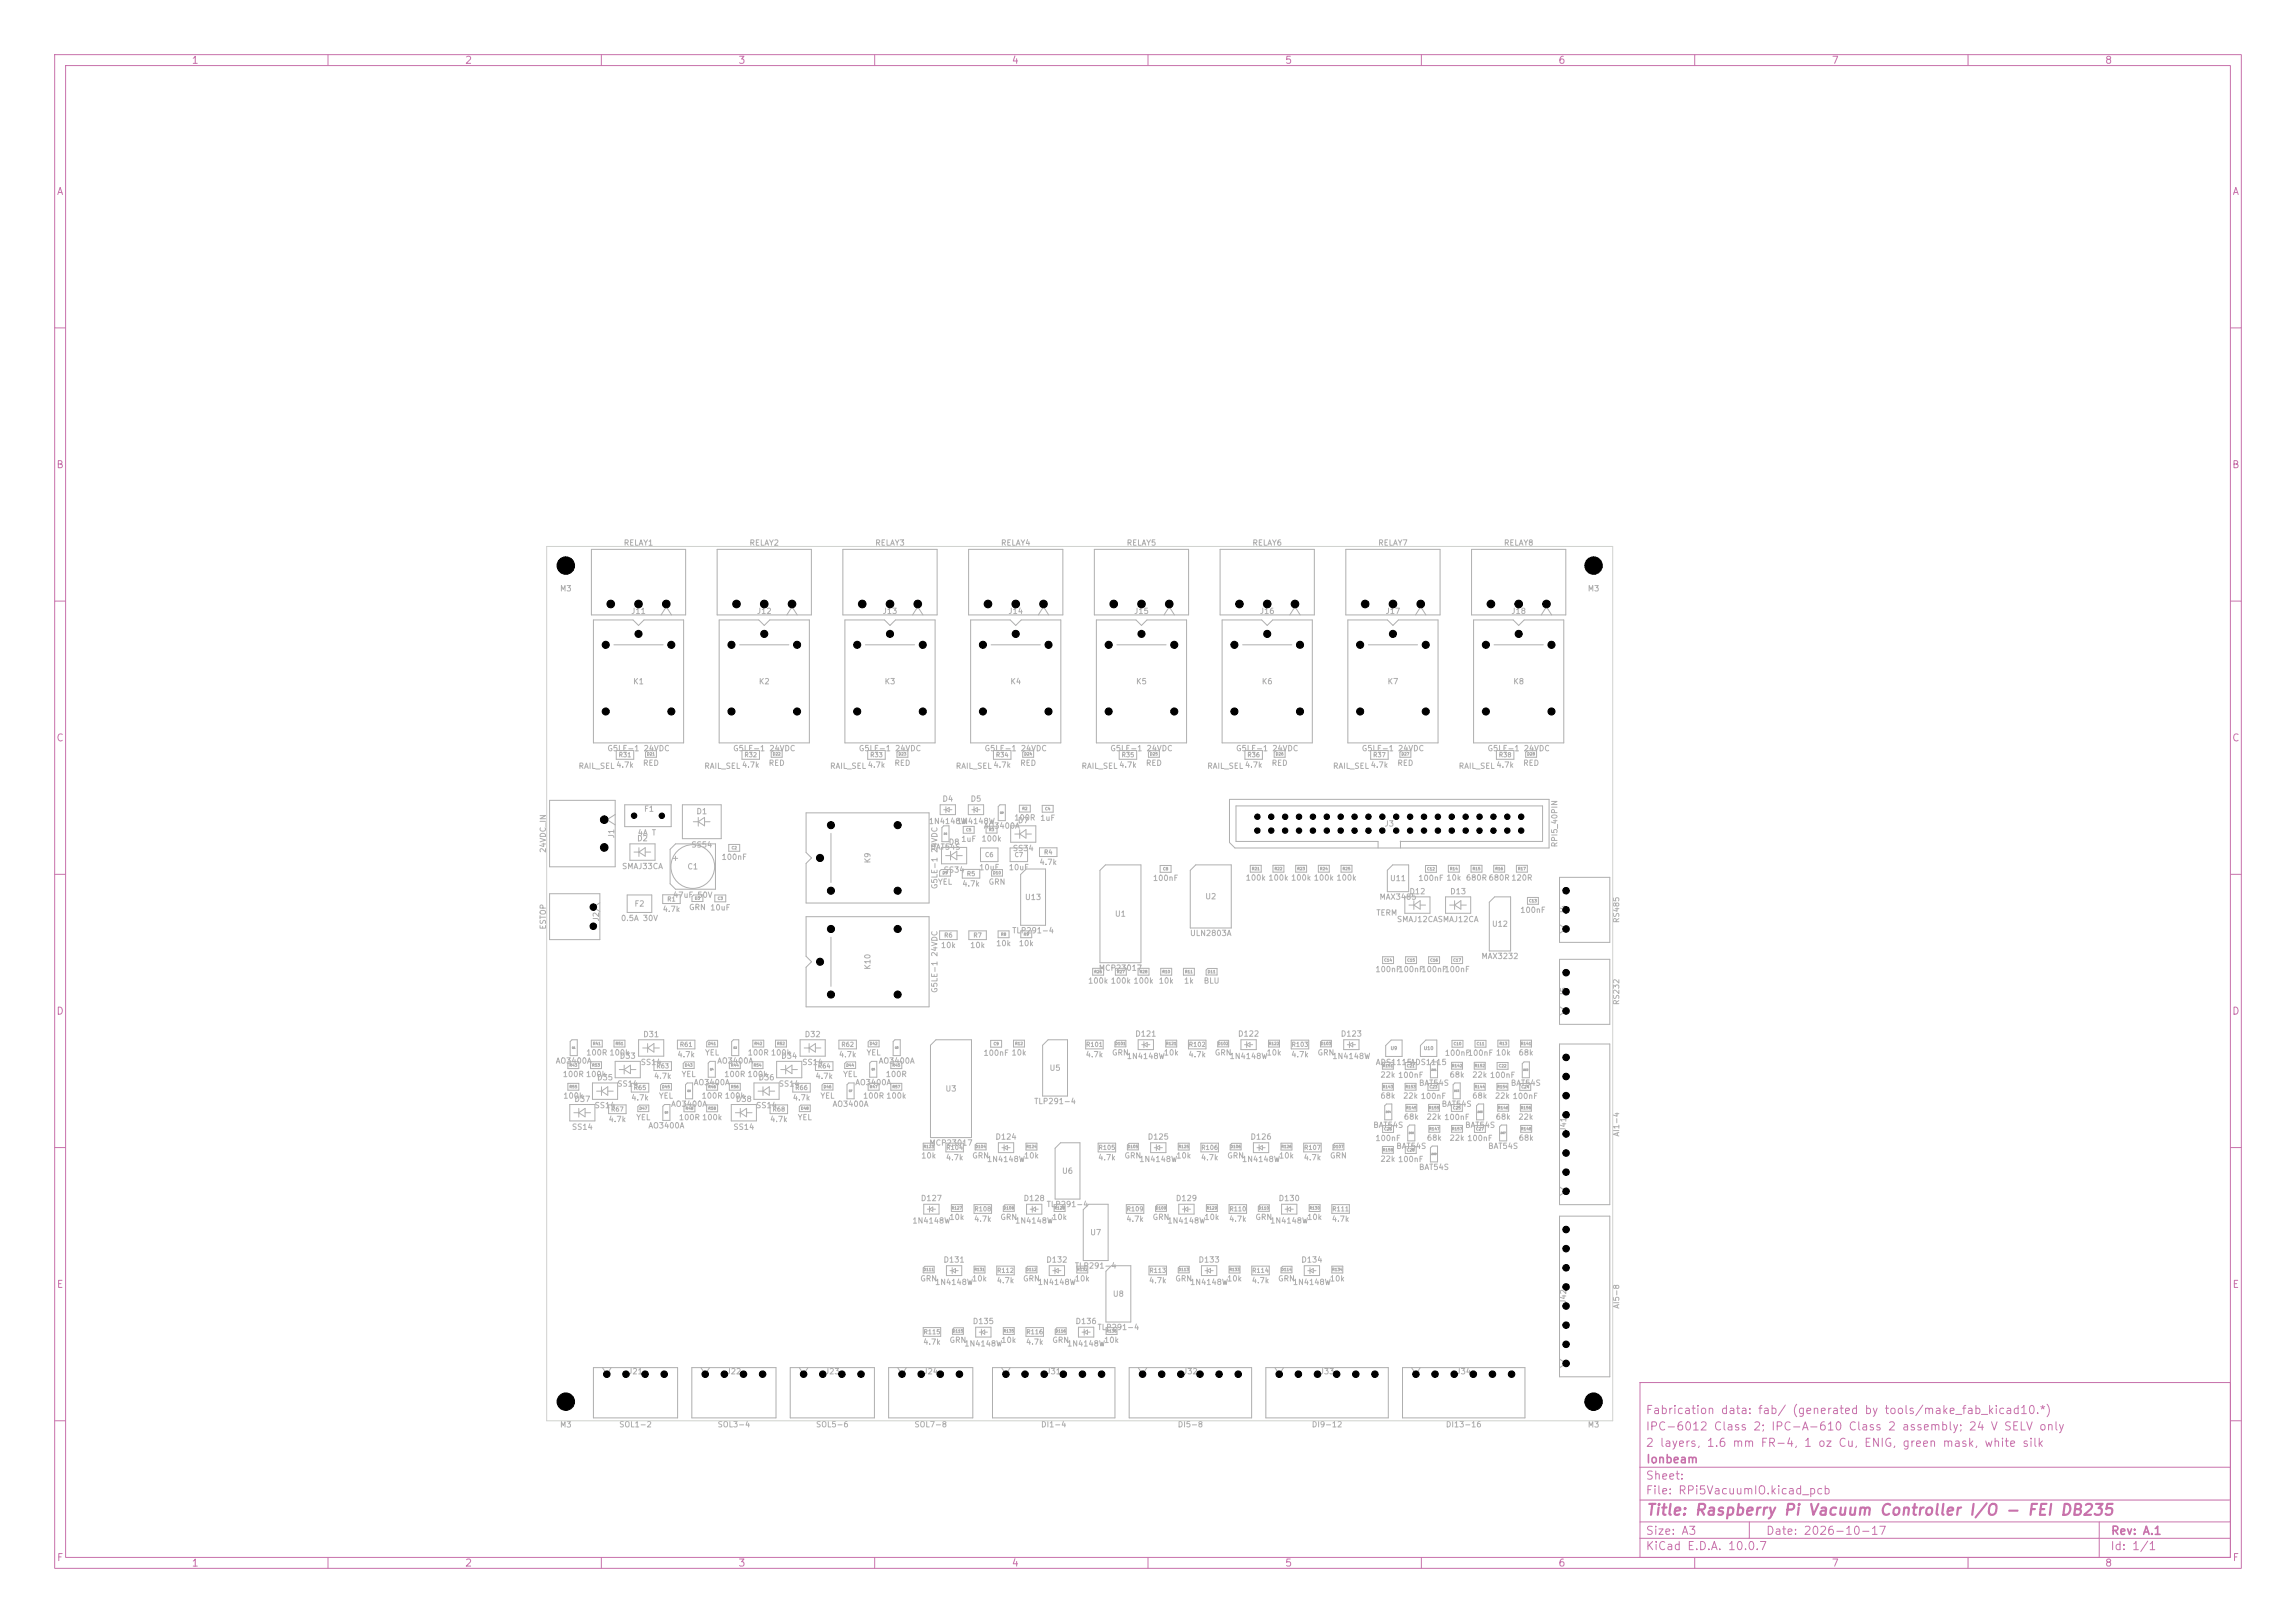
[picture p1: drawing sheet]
<svg xmlns="http://www.w3.org/2000/svg" width="420mm" height="297mm" viewBox="0 0 420 297" stroke-linecap="round" stroke-linejoin="round" font-family="sans-serif">
<defs><g id="words">
<text font-size="2" fill="#c872ab" x="301" y="277.8">Title: Raspberry Pi Vacuum Controller I/O - FEI DB235</text>
<g font-size="1.5" fill="#c872ab">
<text x="300.9" y="262.1">IPC-6012 Class 2; IPC-A-610 Class 2 assembly; 24 V SELV only</text>
<text x="300.9" y="259.1">Fabrication data: fab/ (generated by tools/make_fab_kicad10.*)</text>
<text x="300.9" y="265.1">2 layers, 1.6 mm FR-4, 1 oz Cu, ENIG, green mask, white silk</text>
<text x="301" y="268.1">Ionbeam</text>
<text x="300.9" y="273.8">File: RPi5VacuumIO.kicad_pcb</text>
<text x="300.9" y="271.1">Sheet:</text>
<text x="300.9" y="281.2">Size: A3</text>
<text x="322.9" y="281.2">Date: 2026-10-17</text>
<text x="386" y="281.2">Rev: A.1</text>
<text x="300.9" y="284">KiCad E.D.A. 10.0.7</text>
<text x="385.9" y="284">Id: 1/1</text>
</g>
<g font-size="1.3" fill="#c872ab">
<text x="35" y="12">1</text>
<text x="85" y="12">2</text>
<text x="135" y="12">3</text>
<text x="185" y="12">4</text>
<text x="235" y="12">5</text>
<text x="285" y="12">6</text>
<text x="335" y="12">7</text>
<text x="385" y="12">8</text>
<text x="10.3" y="36">A</text>
<text x="408.3" y="36">A</text>
<text x="10.2" y="86">B</text>
<text x="408.2" y="86">B</text>
<text x="10.2" y="136">C</text>
<text x="408.2" y="136">C</text>
<text x="10.2" y="186">D</text>
<text x="408.2" y="186">D</text>
<text x="10.3" y="236">E</text>
<text x="408.3" y="236">E</text>
<text x="10.3" y="286">F</text>
<text x="35" y="287">1</text>
<text x="85" y="287">2</text>
<text x="135" y="287">3</text>
<text x="185" y="287">4</text>
<text x="235" y="287">5</text>
<text x="285" y="287">6</text>
<text x="335" y="287">7</text>
<text x="385" y="287">8</text>
<text x="408.3" y="286">F</text>
</g>
<g font-size="1" fill="#afafaf">
<text x="114" y="100.1">RELAY1</text>
<text x="137" y="100.1">RELAY2</text>
<text x="160" y="100.1">RELAY3</text>
<text x="183" y="100.1">RELAY4</text>
<text x="206" y="100.1">RELAY5</text>
<text x="229" y="100.1">RELAY6</text>
<text x="252" y="100.1">RELAY7</text>
<text x="275" y="100.1">RELAY8</text>
<text x="102.4" y="108.5">M3</text>
<text x="115.4" y="112.6">J11</text>
<text x="138.4" y="112.6">J12</text>
<text x="161.4" y="112.6">J13</text>
<text x="184.4" y="112.6">J14</text>
<text x="207.4" y="112.6">J15</text>
<text x="230.4" y="112.6">J16</text>
<text x="253.4" y="112.6">J17</text>
<text x="276.4" y="112.6">J18</text>
<text x="290.4" y="108.5">M3</text>
<text x="115.7" y="125.5">K1</text>
<text x="138.7" y="125.5">K2</text>
<text x="161.7" y="125.5">K3</text>
<text x="184.7" y="125.5">K4</text>
<text x="207.7" y="125.5">K5</text>
<text x="230.7" y="125.5">K6</text>
<text x="253.7" y="125.5">K7</text>
<text x="276.7" y="125.5">K8</text>
<text x="111" y="137.7">G5LE-1 24VDC</text>
<text x="134" y="137.7">G5LE-1 24VDC</text>
<text x="157" y="137.7">G5LE-1 24VDC</text>
<text x="180" y="137.7">G5LE-1 24VDC</text>
<text x="203" y="137.7">G5LE-1 24VDC</text>
<text x="226" y="137.7">G5LE-1 24VDC</text>
<text x="249" y="137.7">G5LE-1 24VDC</text>
<text x="272" y="137.7">G5LE-1 24VDC</text>
<text x="105.7" y="140.9">RAIL_SEL4.7k</text>
<text x="117.5" y="140.4">RED</text>
<text x="128.7" y="140.9">RAIL_SEL4.7k</text>
<text x="140.5" y="140.4">RED</text>
<text x="151.7" y="140.9">RAIL_SEL4.7k</text>
<text x="163.5" y="140.4">RED</text>
<text x="174.7" y="140.9">RAIL_SEL4.7k</text>
<text x="186.5" y="140.4">RED</text>
<text x="197.7" y="140.9">RAIL_SEL4.7k</text>
<text x="209.5" y="140.4">RED</text>
<text x="220.7" y="140.9">RAIL_SEL4.7k</text>
<text x="232.5" y="140.4">RED</text>
<text x="243.7" y="140.9">RAIL_SEL4.7k</text>
<text x="255.5" y="140.4">RED</text>
<text x="266.7" y="140.9">RAIL_SEL4.7k</text>
<text x="278.5" y="140.4">RED</text>
<text x="117.7" y="148.8">F1</text>
<text x="127.3" y="149.2">D1</text>
<text x="172.3" y="146.9">D4</text>
<text x="177.4" y="146.9">D5</text>
<text x="112.6" y="153.5" transform="rotate(-90 112.6 153.5)">J1</text>
<text x="116.4" y="154.2">D2</text>
<text x="116.6" y="153.1">4A T</text>
<text x="126.4" y="155.3">SS54</text>
<text x="169.8" y="151">1N4148W</text>
<text x="170.1" y="155.7">BAT54S</text>
<text x="173.4" y="154.8">D8</text>
<text x="174.9" y="151">1N4148W</text>
<text x="175.7" y="154.3">1uF</text>
<text x="179.4" y="154.2">100k</text>
<text x="179.9" y="151.9">AO3400A</text>
<text x="185.2" y="156">SS34</text>
<text x="185.4" y="150.4">100R</text>
<text x="186.1" y="150.9">D7</text>
<text x="190.2" y="150.4">1uF</text>
<text x="253.2" y="151.5">J3</text>
<text x="285.1" y="155.1" transform="rotate(-90 285.1 155.1)">RPI5_40PIN</text>
<text x="100.1" y="156.2" transform="rotate(-90 100.1 156.2)">24VDC_IN</text>
<text x="113.7" y="159.3">SMAJ33CA</text>
<text x="125.6" y="159.3">C1</text>
<text x="131.9" y="157.6">100nF</text>
<text x="159.5" y="158.1" transform="rotate(-90 159.5 158.1)">K9</text>
<text x="172.5" y="159.9">SS34</text>
<text x="179" y="159.5">10uF</text>
<text x="184.4" y="159.5">10uF</text>
<text x="190" y="158.5">4.7k</text>
<text x="210.8" y="161.4">100nF</text>
<text x="227.8" y="161.4">100k 100k 100k 100k 100k</text>
<text x="254.2" y="161.5">U11</text>
<text x="259.3" y="161.4">100nF 10k 680R680R120R</text>
<text x="116" y="166.1">F2</text>
<text x="121.1" y="167.1">4.7k</text>
<text x="123" y="164.5">47uF 50V</text>
<text x="126" y="166.8">GRN 10uF</text>
<text x="171.5" y="162.1">YEL</text>
<text x="171.7" y="162.8" transform="rotate(-90 171.7 162.8)">G5LE-1 24VDC</text>
<text x="175.9" y="162.5">4.7k</text>
<text x="180.8" y="162.1">GRN</text>
<text x="187.4" y="164.9">U13</text>
<text x="203.9" y="168">U1</text>
<text x="220.4" y="164.8">U2</text>
<text x="251.7" y="167.8">TERM</text>
<text x="252.2" y="164.9">MAX3485</text>
<text x="257.7" y="163.9">D12</text>
<text x="265.2" y="163.9">D13</text>
<text x="278" y="167.3">100nF</text>
<text x="286.7" y="167.5" transform="rotate(-90 286.7 167.5)">J4</text>
<text x="100.1" y="170.2" transform="rotate(-90 100.1 170.2)">ESTOP</text>
<text x="109.8" y="168.7" transform="rotate(-90 109.8 168.7)">J2</text>
<text x="113.5" y="168.8">0.5A 30V</text>
<text x="172" y="173.7">10k</text>
<text x="177.4" y="173.7">10k</text>
<text x="182.1" y="173.4">10k</text>
<text x="185.1" y="171">TLP291-4</text>
<text x="186.3" y="173.4">10k</text>
<text x="217.6" y="171.5">ULN2803A</text>
<text x="255.4" y="169">SMAJ12CASMAJ12CA</text>
<text x="272.8" y="169.8">U12</text>
<text x="296.4" y="169" transform="rotate(-90 296.4 169)">RS485</text>
<text x="159.5" y="177.6" transform="rotate(-90 159.5 177.6)">K10</text>
<text x="200.9" y="177.9">MCP23017</text>
<text x="251.5" y="178.1">100nF</text>
<text x="255.7" y="178.1">100nF</text>
<text x="259.9" y="178.1">100nF</text>
<text x="264.1" y="178.1">100nF</text>
<text x="270.9" y="175.7">MAX3232</text>
<text x="171.7" y="181.8" transform="rotate(-90 171.7 181.8)">G5LE-1 24VDC</text>
<text x="198.9" y="180.2">100k 100k 100k</text>
<text x="211.9" y="180.2">10k</text>
<text x="216.5" y="180.2">1k</text>
<text x="220.1" y="180.2">BLU</text>
<text x="286.7" y="182.5" transform="rotate(-90 286.7 182.5)">J5</text>
<text x="296.4" y="184" transform="rotate(-90 296.4 184)">RS232</text>
<text x="117.6" y="190">D31</text>
<text x="147.1" y="190">D32</text>
<text x="207.6" y="189.9">D121</text>
<text x="226.4" y="189.9">D122</text>
<text x="245.2" y="189.9">D123</text>
<text x="101.6" y="194.9">AO3400A</text>
<text x="102.8" y="197.3">100R 100k</text>
<text x="107.1" y="193.4">100R 100k</text>
<text x="109.1" y="197.9">D35</text>
<text x="113.3" y="194">D33</text>
<text x="117.1" y="195.1">SS14</text>
<text x="119.5" y="197.7">4.7k</text>
<text x="123.8" y="193.7">4.7k</text>
<text x="124.6" y="197.3">YEL</text>
<text x="128.9" y="193.4">YEL</text>
<text x="131.1" y="194.9">AO3400A</text>
<text x="132.4" y="197.3">100R 100k</text>
<text x="136.7" y="193.4">100R 100k</text>
<text x="138.7" y="197.9">D36</text>
<text x="142.8" y="194">D34</text>
<text x="146.7" y="195.1">SS14</text>
<text x="149.1" y="197.7">4.7k</text>
<text x="153.4" y="193.7">4.7k</text>
<text x="154.1" y="197.3">YEL</text>
<text x="158.4" y="193.4">YEL</text>
<text x="160.6" y="194.9">AO3400A</text>
<text x="161.9" y="197.3">100R</text>
<text x="179.8" y="193.4">100nF 10k</text>
<text x="191.9" y="196.2">U5</text>
<text x="198.5" y="193.7">4.7k</text>
<text x="203.3" y="193.4">GRN</text>
<text x="206" y="194">1N4148W</text>
<text x="212.8" y="193.4">10k</text>
<text x="217.3" y="193.7">4.7k</text>
<text x="222.1" y="193.4">GRN</text>
<text x="224.8" y="194">1N4148W</text>
<text x="231.6" y="193.4">10k</text>
<text x="236.1" y="193.7">4.7k</text>
<text x="240.9" y="193.4">GRN</text>
<text x="243.6" y="194">1N4148W</text>
<text x="251.6" y="195.1">ADS1115ADS1115</text>
<text x="252.4" y="197.4">22k 100nF</text>
<text x="264.2" y="193.4">100nF</text>
<text x="265.1" y="197.4">68k</text>
<text x="268.4" y="193.4">100nF 10k</text>
<text x="269.2" y="197.4">22k 100nF</text>
<text x="277.7" y="193.4">68k</text>
<text x="102.9" y="201.3">100k</text>
<text x="105" y="201.9">D37</text>
<text x="108.7" y="203">SS14</text>
<text x="112.8" y="199.1">SS14</text>
<text x="115.4" y="201.6">4.7k</text>
<text x="120.4" y="201.3">YEL</text>
<text x="122.7" y="202.8">AO3400A</text>
<text x="126.8" y="198.8">AO3400A</text>
<text x="128.2" y="201.3">100R 100k</text>
<text x="134.5" y="201.9">D38</text>
<text x="138.2" y="203">SS14</text>
<text x="142.4" y="199.1">SS14</text>
<text x="144.9" y="201.6">4.7k</text>
<text x="150" y="201.3">YEL</text>
<text x="152.2" y="202.8">AO3400A</text>
<text x="156.3" y="198.8">AO3400A</text>
<text x="157.8" y="201.3">100R 100k</text>
<text x="172.9" y="200">U3</text>
<text x="189.1" y="202.3">TLP291-4</text>
<text x="252.4" y="201.3">68k</text>
<text x="256.6" y="201.3">22k 100nF</text>
<text x="259.5" y="198.9">BAT54S</text>
<text x="263.6" y="202.8">BAT54S</text>
<text x="269.2" y="201.3">68k</text>
<text x="273.4" y="201.3">22k 100nF</text>
<text x="276.3" y="198.9">BAT54S</text>
<text x="104.5" y="207">SS14</text>
<text x="111.2" y="205.6">4.7k</text>
<text x="116.3" y="205.2">YEL</text>
<text x="118.5" y="206.7">AO3400A</text>
<text x="124.1" y="205.2">100R 100k</text>
<text x="134.1" y="207">SS14</text>
<text x="140.8" y="205.6">4.7k</text>
<text x="145.8" y="205.2">YEL</text>
<text x="169.9" y="209.9">MCP23017</text>
<text x="182" y="208.8">D124</text>
<text x="209.8" y="208.8">D125</text>
<text x="228.6" y="208.8">D126</text>
<text x="251.1" y="206.6">BAT54S</text>
<text x="251.5" y="209">100nF</text>
<text x="256.7" y="205.1">68k</text>
<text x="260.9" y="205.1">22k 100nF</text>
<text x="260.9" y="209">68k</text>
<text x="265.1" y="209">22k 100nF</text>
<text x="267.9" y="206.6">BAT54S</text>
<text x="273.5" y="205.1">68k</text>
<text x="277.7" y="205.1">22k</text>
<text x="277.7" y="209">68k</text>
<text x="286.7" y="207.2" transform="rotate(-90 286.7 207.2)">J41</text>
<text x="296.4" y="208.1" transform="rotate(-90 296.4 208.1)">AI1-4</text>
<text x="168.4" y="212.2">10k</text>
<text x="172.9" y="212.6">4.7k</text>
<text x="177.8" y="212.2">GRN</text>
<text x="180.4" y="212.9">1N4148W</text>
<text x="187.2" y="212.2">10k</text>
<text x="194.2" y="215">U6</text>
<text x="200.8" y="212.6">4.7k</text>
<text x="205.6" y="212.2">GRN</text>
<text x="208.3" y="212.9">1N4148W</text>
<text x="215.1" y="212.2">10k</text>
<text x="219.6" y="212.6">4.7k</text>
<text x="224.4" y="212.2">GRN</text>
<text x="227.1" y="212.9">1N4148W</text>
<text x="233.9" y="212.2">10k</text>
<text x="238.4" y="212.6">4.7k</text>
<text x="243.2" y="212.2">GRN</text>
<text x="252.4" y="212.8">22k 100nF</text>
<text x="255.3" y="210.5">BAT54S</text>
<text x="259.5" y="214.3">BAT54S</text>
<text x="272.1" y="210.5">BAT54S</text>
<text x="168.3" y="220">D127</text>
<text x="187.1" y="220">D128</text>
<text x="191.4" y="221.1">TLP291-4</text>
<text x="215" y="220">D129</text>
<text x="233.8" y="220">D130</text>
<text x="166.8" y="224.1">1N4148W</text>
<text x="173.6" y="223.5">10k</text>
<text x="178.1" y="223.8">4.7k</text>
<text x="182.9" y="223.5">GRN</text>
<text x="185.6" y="224.1">1N4148W</text>
<text x="192.4" y="223.5">10k</text>
<text x="199.3" y="226.3">U7</text>
<text x="205.9" y="223.8">4.7k</text>
<text x="210.8" y="223.5">GRN</text>
<text x="213.4" y="224.1">1N4148W</text>
<text x="220.2" y="223.5">10k</text>
<text x="224.7" y="223.8">4.7k</text>
<text x="229.6" y="223.5">GRN</text>
<text x="232.2" y="224.1">1N4148W</text>
<text x="239" y="223.5">10k</text>
<text x="243.5" y="223.8">4.7k</text>
<text x="172.5" y="231.3">D131</text>
<text x="191.3" y="231.3">D132</text>
<text x="196.5" y="232.4">TLP291-4</text>
<text x="219.1" y="231.3">D133</text>
<text x="237.9" y="231.3">D134</text>
<text x="168.3" y="234.7">GRN</text>
<text x="170.9" y="235.4">1N4148W</text>
<text x="177.7" y="234.7">10k</text>
<text x="182.2" y="235.1">4.7k</text>
<text x="187.1" y="234.7">GRN</text>
<text x="189.7" y="235.4">1N4148W</text>
<text x="196.5" y="234.7">10k</text>
<text x="203.5" y="237.5">U8</text>
<text x="210.1" y="235.1">4.7k</text>
<text x="214.9" y="234.7">GRN</text>
<text x="217.6" y="235.4">1N4148W</text>
<text x="224.4" y="234.7">10k</text>
<text x="228.9" y="235.1">4.7k</text>
<text x="233.7" y="234.7">GRN</text>
<text x="236.4" y="235.4">1N4148W</text>
<text x="243.2" y="234.7">10k</text>
<text x="286.7" y="238.7" transform="rotate(-90 286.7 238.7)">J42</text>
<text x="296.4" y="239.6" transform="rotate(-90 296.4 239.6)">AI5-8</text>
<text x="173.6" y="246">GRN</text>
<text x="177.8" y="242.5">D135</text>
<text x="183.1" y="246">10k</text>
<text x="192.4" y="246">GRN</text>
<text x="196.6" y="242.5">D136</text>
<text x="200.7" y="243.6">TLP291-4</text>
<text x="201.9" y="246">10k</text>
<text x="114.8" y="251.7">J21</text>
<text x="132.8" y="251.7">J22</text>
<text x="150.8" y="251.7">J23</text>
<text x="168.8" y="246.3">4.7k</text>
<text x="168.8" y="251.7">J24</text>
<text x="176.3" y="246.6">1N4148W</text>
<text x="187.6" y="246.3">4.7k</text>
<text x="191.3" y="251.7">J31</text>
<text x="195.1" y="246.6">1N4148W</text>
<text x="216.3" y="251.7">J32</text>
<text x="241.3" y="251.7">J33</text>
<text x="266.3" y="251.7">J34</text>
<text x="102.4" y="261.5">M3</text>
<text x="113.2" y="261.4">SOL1-2</text>
<text x="131.2" y="261.4">SOL3-4</text>
<text x="149.2" y="261.4">SOL5-6</text>
<text x="167.2" y="261.4">SOL7-8</text>
<text x="190.3" y="261.4">DI1-4</text>
<text x="215.3" y="261.4">DI5-8</text>
<text x="239.9" y="261.4">DI9-12</text>
<text x="264.4" y="261.4">DI13-16</text>
<text x="290.4" y="261.5">M3</text>
</g>
<g font-size=".8" fill="#afafaf">
<text x="113.1" y="138.8">R31</text>
<text x="136.1" y="138.8">R32</text>
<text x="159.1" y="138.8">R33</text>
<text x="182.1" y="138.8">R34</text>
<text x="205.1" y="138.8">R35</text>
<text x="228.1" y="138.8">R36</text>
<text x="251.1" y="138.8">R37</text>
<text x="274.1" y="138.8">R38</text>
<text x="176.8" y="160.5">R5</text>
<text x="180.1" y="157">C6</text>
<text x="185.5" y="157">C7</text>
<text x="190.9" y="156.6">R4</text>
<text x="122" y="165.2">R1</text>
<text x="172.6" y="171.8">R6</text>
<text x="178" y="171.8">R7</text>
<text x="124.3" y="191.8">R61</text>
<text x="153.8" y="191.8">R62</text>
<text x="198.6" y="191.8">R101</text>
<text x="217.4" y="191.8">R102</text>
<text x="236.2" y="191.8">R103</text>
<text x="120" y="195.7">R63</text>
<text x="149.5" y="195.7">R64</text>
<text x="111.7" y="203.6">R67</text>
<text x="115.8" y="199.7">R65</text>
<text x="141.2" y="203.6">R68</text>
<text x="145.4" y="199.7">R66</text>
<text x="173" y="210.6">R104</text>
<text x="200.9" y="210.6">R105</text>
<text x="219.7" y="210.6">R106</text>
<text x="238.5" y="210.6">R107</text>
<text x="178.2" y="221.9">R108</text>
<text x="206" y="221.9">R109</text>
<text x="224.8" y="221.9">R110</text>
<text x="243.6" y="221.9">R111</text>
<text x="182.3" y="233.1">R112</text>
<text x="210.2" y="233.1">R113</text>
<text x="229" y="233.1">R114</text>
<text x="168.9" y="244.4">R115</text>
<text x="187.7" y="244.4">R116</text>
</g>
<g font-size=".6" fill="#afafaf">
<text x="254.3" y="192.3">U9</text>
<text x="260.4" y="192.3">U10</text>
</g>
<g font-size=".5" fill="#afafaf">
<text x="118.3" y="138.4">D21</text>
<text x="141.3" y="138.4">D22</text>
<text x="164.3" y="138.4">D23</text>
<text x="187.3" y="138.4">D24</text>
<text x="210.3" y="138.4">D25</text>
<text x="233.3" y="138.4">D26</text>
<text x="256.3" y="138.4">D27</text>
<text x="279.3" y="138.4">D28</text>
<text x="186.9" y="148.4">R2</text>
<text x="191.1" y="148.4">C4</text>
<text x="133.8" y="155.5">C2</text>
<text x="176.7" y="152.2">C5</text>
<text x="180.8" y="152.2">R3</text>
<text x="172.3" y="160.1">D9</text>
<text x="181.6" y="160.1">D10</text>
<text x="212.7" y="159.4">C8</text>
<text x="228.9" y="159.4">R21</text>
<text x="233.1" y="159.4">R22</text>
<text x="237.2" y="159.4">R23</text>
<text x="241.4" y="159.4">R24</text>
<text x="245.5" y="159.4">R25</text>
<text x="261" y="159.4">C12</text>
<text x="265.2" y="159.4">R14</text>
<text x="269.3" y="159.4">R15</text>
<text x="273.5" y="159.4">R16</text>
<text x="277.6" y="159.4">R17</text>
<text x="127" y="164.8">D3</text>
<text x="131.2" y="164.8">C3</text>
<text x="279.6" y="165.2">C13</text>
<text x="183" y="171.4">R8</text>
<text x="187.2" y="171.4">R9</text>
<text x="200.1" y="178.2">R26</text>
<text x="204.2" y="178.2">R27</text>
<text x="208.4" y="178.2">R28</text>
<text x="212.5" y="178.2">R10</text>
<text x="216.7" y="178.2">R11</text>
<text x="220.8" y="178.2">D11</text>
<text x="253.1" y="176.1">C14</text>
<text x="257.3" y="176.1">C15</text>
<text x="261.5" y="176.1">C16</text>
<text x="265.8" y="176.1">C17</text>
<text x="108.4" y="191.4">R41</text>
<text x="112.5" y="191.4">R51</text>
<text x="129.5" y="191.4">D41</text>
<text x="137.9" y="191.4">R42</text>
<text x="142.1" y="191.4">R52</text>
<text x="159" y="191.4">D42</text>
<text x="181.7" y="191.4">C9</text>
<text x="185.6" y="191.4">R12</text>
<text x="203.9" y="191.4">D101</text>
<text x="213.2" y="191.4">R121</text>
<text x="222.7" y="191.4">D102</text>
<text x="232" y="191.4">R122</text>
<text x="241.5" y="191.4">D103</text>
<text x="265.8" y="191.4">C10</text>
<text x="270" y="191.4">C11</text>
<text x="274.2" y="191.4">R13</text>
<text x="278.1" y="191.4">R141</text>
<text x="104.1" y="195.3">R43</text>
<text x="108.2" y="195.3">R53</text>
<text x="125.2" y="195.3">D43</text>
<text x="133.6" y="195.3">R44</text>
<text x="137.8" y="195.3">R54</text>
<text x="154.7" y="195.3">D44</text>
<text x="163.2" y="195.3">R45</text>
<text x="252.9" y="195.4">R151</text>
<text x="257.3" y="195.4">C21</text>
<text x="265.5" y="195.4">R142</text>
<text x="269.7" y="195.4">R152</text>
<text x="274.1" y="195.4">C22</text>
<text x="104.1" y="199.3">R55</text>
<text x="116.9" y="203.2">D47</text>
<text x="121" y="199.3">D45</text>
<text x="125.3" y="203.2">R48</text>
<text x="129.5" y="203.2">R58</text>
<text x="129.5" y="199.3">R46</text>
<text x="133.6" y="199.3">R56</text>
<text x="146.4" y="203.2">D48</text>
<text x="150.6" y="199.3">D46</text>
<text x="159" y="199.3">R47</text>
<text x="163.2" y="199.3">R57</text>
<text x="252.9" y="199.3">R143</text>
<text x="257" y="199.3">R153</text>
<text x="257.2" y="203.1">R145</text>
<text x="261.3" y="203.1">R155</text>
<text x="261.4" y="199.3">C23</text>
<text x="265.7" y="203.1">C25</text>
<text x="269.7" y="199.3">R144</text>
<text x="273.8" y="199.3">R154</text>
<text x="274" y="203.1">R146</text>
<text x="278.1" y="203.1">R156</text>
<text x="278.2" y="199.3">C24</text>
<text x="253.1" y="207">C26</text>
<text x="261.4" y="207">R147</text>
<text x="265.5" y="207">R157</text>
<text x="269.9" y="207">C27</text>
<text x="278.2" y="207">R148</text>
<text x="168.9" y="210.2">R123</text>
<text x="178.4" y="210.2">D104</text>
<text x="187.7" y="210.2">R124</text>
<text x="206.2" y="210.2">D105</text>
<text x="215.5" y="210.2">R125</text>
<text x="225" y="210.2">D106</text>
<text x="234.3" y="210.2">R126</text>
<text x="243.8" y="210.2">D107</text>
<text x="252.9" y="210.8">R158</text>
<text x="257.3" y="210.8">C28</text>
<text x="174" y="221.5">R127</text>
<text x="183.5" y="221.5">D108</text>
<text x="192.8" y="221.5">R128</text>
<text x="211.4" y="221.5">D109</text>
<text x="220.7" y="221.5">R129</text>
<text x="230.2" y="221.5">D110</text>
<text x="239.5" y="221.5">R130</text>
<text x="168.9" y="232.7">D111</text>
<text x="178.2" y="232.7">R131</text>
<text x="187.7" y="232.7">D112</text>
<text x="197" y="232.7">R132</text>
<text x="215.5" y="232.7">D113</text>
<text x="224.8" y="232.7">R133</text>
<text x="234.3" y="232.7">D114</text>
<text x="243.6" y="232.7">R134</text>
<text x="174.2" y="244">D115</text>
<text x="183.5" y="244">R135</text>
<text x="193" y="244">D116</text>
<text x="202.3" y="244">R136</text>
</g>
<g font-size=".3" fill="#afafaf">
<text x="182.9" y="149">Q9</text>
<text x="172.6" y="152.8">D6</text>
<text x="104.6" y="192">Q1</text>
<text x="134.1" y="192">Q2</text>
<text x="163.7" y="192">Q3</text>
<text x="129.8" y="195.9">Q4</text>
<text x="159.4" y="195.9">Q5</text>
<text x="261.8" y="196">D61</text>
<text x="278.6" y="196">D62</text>
<text x="121.5" y="203.8">Q8</text>
<text x="125.7" y="199.9">Q6</text>
<text x="155.2" y="199.9">Q7</text>
<text x="253.4" y="203.7">D64</text>
<text x="266" y="199.9">D63</text>
<text x="270.2" y="203.7">D65</text>
<text x="257.7" y="207.6">D66</text>
<text x="274.5" y="207.6">D67</text>
<text x="261.8" y="211.4">D68</text>
</g>
</g></defs>
<g fill="none" stroke="#c872ab" stroke-width=".18">
<path d="M10 10h400v277h-400zM12 12h396v273h-396zM60 10v2M110 10v2M160 10v2M210 10v2M260 10v2M310 10v2M360 10v2M10 60h2M408 60h2M10 110h2"/>
<path d="M408 110h2M10 160h2M408 160h2M10 210h2M408 210h2M300 253h108v32h-108zM10 260h2M300 278.5h108M300 274.5h108M300 268.5h108M320 278.5v3M384 278.5v6.5"/>
<path d="M408 260h2M60 285v2M110 285v2M160 285v2M210 285v2M260 285v2M300 281.5h108M310 285v2M360 285v2"/>
</g>
<g fill="none" stroke="#afafaf" stroke-width=".18">
<path d="M108.2 100.5h17.2v12h-17.2zM108.5 113.4h7.3l1 1.1 1-1.1h7.3v22.5h-16.6zM112.3 118h9M120.9 112.5l1-1.5 .9 1.5M131.2 100.5h17.2v12h-17.2zM131.6 113.4h7.2l1 1.1 1-1.1h7.2v22.5h-16.4zM135.3 118h9M143.9 112.5l1-1.5 .9 1.5M154.2 100.5h17.2v12h-17.2zM154.5 113.4h7.3l1 1.1 1-1.1h7.3v22.5h-16.6zM158.3 118h9M166.9 112.5l1-1.5 .9 1.5"/>
<path d="M177.2 100.5h17.2v12h-17.2zM177.6 113.4h7.2l1 1.1 1-1.1h7.3v22.5h-16.5zM181.3 118h9M189.9 112.5l1-1.5 .9 1.5M200.2 100.5h17.2v12h-17.2zM200.6 113.4h7.2l1 1.1 1-1.1h7.3v22.5h-16.5zM204.3 118h9M212.9 112.5l1-1.5 .9 1.5M223.2 100.5h17.2v12h-17.2zM223.5 113.4h7.3l1 1.1 1-1.1h7.2v22.5h-16.5zM227.3 118h9M235.9 112.5l1-1.5 .9 1.5"/>
<path d="M246.2 100.5h17.2v12h-17.2zM246.5 113.4h7.3l1 1.1 1-1.1h7.2v22.5h-16.5zM250.3 118h9M258.9 112.5l1-1.5 .9 1.5M269.2 100.5h17.2v12h-17.2zM269.5 113.4h7.3l1 1.1 1-1.1h7.2v22.5h-16.5zM273.3 118h9M281.9 112.5l1-1.5 .9 1.5M112.7 137.3h3.2v1.6h-3.2zM118.1 137.7l.3-.3h1.7v1.2h-2zM135.7 137.3h3.2v1.6h-3.2zM141.4 137.4h1.7v1.2h-2v-.9z"/>
<path d="M158.7 137.3h3.2v1.6h-3.2zM164.4 137.4h1.7v1.2h-2v-.9zM181.7 137.3h3.2v1.6h-3.2zM187.4 137.4h1.7v1.2h-2v-.9zM204.7 137.3h3.2v1.6h-3.2zM210.4 137.4h1.7v1.2h-2v-.9zM227.7 137.3h3.2v1.6h-3.2zM233.4 137.4h1.7v1.2h-2v-.9zM250.7 137.3h3.2v1.6h-3.2zM256.4 137.4h1.7v1.2h-2v-.9zM273.7 137.3h3.2v1.6h-3.2zM279.4 137.4h1.7v1.2h-2v-.9z"/>
<path d="M100.5 146.5h12v12.1h-12zM112.5 149l-1.5 1 1.5 .9M114.3 147.3h8.5v4h-8.5zM115.2 154.4h4.6v3h-4.6zM116 155.9h.9M116.9 155.1v1.6M116.9 155.9l1.1-.8v1.6zM118 155.9h1M123.2 157.1h.8M123.6 156.7v.8M123.6 154.4h7.3v8.3h-7.3l-1-1v-6.3zM124.8 147.3h7.1v6.2h-7.1z"/>
<path d="M126.8 150.4h.9M127.7 149.6v1.6M127.7 150.4l1.2-.8v1.5zM128.9 150.4h1M133.3 154.5h2v1.3h-2zM147.4 148.8h22.5v16.4h-22.5v-7.2l1-1-1-1zM152 152.5v9M171.9 159.4l.3-.3h1.7v1.2h-2zM172 147.3h2.8v1.8h-2.8zM172.2 155.1h4.6v3h-4.6zM172.6 151.1h1v2.9h-1.3v-2.5zM172.6 148.2h.4"/>
<path d="M173 156.6h.9M173 147.6v1.1M173 148.2l.6-.4v.8zM173.6 148.2h.5M173.9 155.8v1.6M173.9 156.6l1.1-.8v1.5zM175 156.6h1M176 159.1h3.2v1.6h-3.2zM176.2 151.2h2v1.3h-2zM177.1 147.3h2.8v1.8h-2.8zM177.8 148.2h.4M178.2 147.6v1.1"/>
<path d="M178.2 148.2l.6-.4v.8zM178.8 148.2h.5M179.4 155.2h3.2v2.5h-3.2zM180.4 151.2h2v1.2h-2zM181.4 159.4l.3-.3h1.7v1.2h-2zM182.6 147.6l.3-.3h1v2.9h-1.3zM184.8 155.2h3.2v2.5h-3.2zM184.9 151.1h4.6v3h-4.6zM185.6 152.6h.9M186.5 147.4h2v1.2h-2zM186.5 152.6l1.2-.8v1.6zM186.5 151.8v1.6"/>
<path d="M187.7 152.6h1M190.1 155.1h3.2v1.6h-3.2zM190.6 147.4h2v1.2h-2zM202.2 158.3h6.5v17.9h-7.5v-16.9zM212.2 158.4h2v1.2h-2zM218.7 158.3h6.5v11.5h-7.5v-10.5zM224.9 146.3h58.5v8.9h-57.5l-1-1zM228.7 158.4h2v1.2h-2zM232.9 158.4h2v1.2h-2zM237 158.4h2v1.2h-2zM241.2 158.4h2v1.2h-2zM245.3 158.4h2v1.2h-2z"/>
<path d="M252.1 155.2v-1.2h-26v-6.5h56.1v6.5h-26v1.2M254.7 158.3h3v4.9h-3.9v-3.9zM260.8 158.4h2v1.2h-2zM264.9 158.4h2v1.2h-2zM269.1 158.4h2v1.2h-2zM273.2 158.4h2v1.2h-2zM277.4 158.4h2v1.2h-2zM100.5 163.6h9.2v8.4h-9.2zM109.7 165.2l-1.2 .8 1.2 .8M114.7 163.8h4.5v3.2h-4.5zM121.2 163.7h3.2v1.6h-3.2zM126.6 164.1l.3-.3h1.7v1.2h-2z"/>
<path d="M130.8 163.8h2v1.2h-2zM147.4 167.8h22.5v16.5h-22.5v-7.3l1-1-1-1zM152 171.5v9M171.9 170.3h3.2v1.6h-3.2zM177.2 170.3h3.2v1.6h-3.2zM182.6 170.4h2v1.2h-2zM186.7 160l1-1h3.5v10.3h-4.5zM186.7 170.4h2v1.2h-2zM199.9 177.2h2v1.3h-2zM204 177.2h2v1.3h-2zM208.2 177.2h2v1.3h-2zM212.3 177.2h2v1.3h-2z"/>
<path d="M216.5 177.2h2v1.3h-2zM220.9 177.2h1.7v1.2h-2v-.9zM252.9 175.1h2v1.2h-2zM257 164.1h4.6v3h-4.6zM257.1 175.1h2v1.2h-2zM257.7 165.6h.9M258.6 164.8v1.6M258.6 165.6l1.2-.8v1.6zM259.8 165.6h1M261.3 175.1h2v1.2h-2zM264.4 164.1h4.6v3h-4.6zM265.2 165.6h.9"/>
<path d="M265.5 175.1h2v1.2h-2zM266.1 164.8v1.6M266.1 165.6l1.1-.8v1.6zM267.2 165.6h1M272.4 165.1l1-1h2.9v9.9h-3.9zM279.4 164.2h2v1.3h-2zM285.3 160.5h9.2v11.9h-9.2zM285.3 175.5h9.2v11.9h-9.2zM285.3 169.2l1.2 .8-1.2 .8M103.9 194.3h2v1.2h-2zM103.9 198.2h2v1.3h-2zM104.6 190.3h1v2.9h-1.3v-2.6z"/>
<path d="M108 194.3h2v1.2h-2zM108.2 190.4h2v1.2h-2zM108.4 198.2h4.6v3h-4.6zM109.1 199.7h.9M110 198.9v1.6M110 199.7l1.2-.8v1.5zM111.2 199.7h1M112.3 190.4h2v1.2h-2zM112.5 194.2h4.6v3h-4.6zM113.3 195.7h.9M114.2 194.9v1.6M114.2 195.7l1.1-.8v1.6z"/>
<path d="M115.3 195.7h1M115.5 198.2h3.2v1.6h-3.2zM116.8 190.3h4.6v3h-4.6zM117.6 191.8h.9M118.5 191.8l1.1-.8v1.5zM118.5 191v1.6M119.6 191.8h1M119.6 194.3h3.2v1.6h-3.2zM121.1 198.3h1.7v1.2h-2v-.9zM123.9 190.3h3.2v1.6h-3.2zM125.3 194.3h1.7v1.2h-2v-.9zM125.7 198.2h1v2.9h-1.3v-2.6z"/>
<path d="M129.3 190.7l.3-.3h1.7v1.2h-2zM129.3 198.2h2v1.3h-2zM129.9 194.2h.9v2.9h-1.3v-2.5zM133.4 194.3h2v1.2h-2zM133.4 198.2h2v1.3h-2zM134.2 190.3h.9v2.9h-1.3v-2.6zM137.6 194.3h2v1.2h-2zM137.7 190.4h2v1.2h-2zM137.9 198.2h4.6v3h-4.6zM138.7 199.7h.9M139.6 198.9v1.6M139.6 199.7l1.1-.8v1.5z"/>
<path d="M140.7 199.7h1M141.9 190.4h2v1.2h-2zM142.1 194.2h4.6v3h-4.6zM142.8 195.7h.9M143.7 194.9v1.6M143.7 195.7l1.2-.8v1.6zM144.9 195.7h1M145 198.2h3.2v1.6h-3.2zM146.4 190.3h4.6v3h-4.6zM147.1 191.8h.9M148 191.8l1.2-.8v1.5zM148 191v1.6"/>
<path d="M149.2 191.8h1M149.2 194.3h3.2v1.6h-3.2zM150.4 198.6l.3-.3h1.7v1.2h-2zM153.5 190.3h3.2v1.6h-3.2zM154.5 194.6l.3-.3h1.7v1.2h-2zM155.3 198.2h.9v2.9h-1.3v-2.6zM158.8 190.7l.3-.3h1.7v1.2h-2zM158.8 198.2h2v1.3h-2zM159.1 194.6l.3-.4h1v2.9h-1.3zM163 194.3h2v1.2h-2zM163 198.2h2v1.3h-2zM163.4 190.6l.3-.3h1v2.9h-1.3z"/>
<path d="M171.2 190.3h6.5v17.9h-7.5v-16.9zM181.2 190.4h2v1.2h-2zM185.4 190.4h2v1.2h-2zM191.7 190.3h3.6v10.3h-4.6v-9.3zM198.6 190.3h3.2v1.6h-3.2zM204.2 190.4h1.7v1.2h-2v-.9zM208.2 190.3h2.8v1.8h-2.8zM208.8 191.2h.4M209.2 190.6v1.1M209.2 191.2l.6-.4v.8zM209.8 191.2h.5M213.2 190.4h2v1.2h-2z"/>
<path d="M217.4 190.3h3.2v1.6h-3.2zM223 190.4h1.7v1.2h-2v-.9zM227 190.3h2.8v1.8h-2.8zM227.6 191.2h.4M228 190.6v1.1M228 191.2l.6-.4v.8zM228.6 191.2h.5M232 190.4h2v1.2h-2zM236.2 190.3h3.2v1.6h-3.2zM241.5 190.7l.3-.3h1.7v1.2h-2zM245.8 190.3h2.8v1.8h-2.8zM246.4 191.2h.4"/>
<path d="M246.8 190.6v1.1M246.8 191.2l.6-.4v.8zM247.4 191.2h.5M252.9 198.2h2v1.3h-2zM252.9 194.4h2v1.2h-2zM254.5 190.3h2v3h-3v-2zM257 198.2h2v1.3h-2zM257.1 194.4h2v1.3h-2zM260.8 190.3h2v3h-3v-2zM261.2 198.3h2v1.2h-2zM262 194.3h1v2.9h-1.3v-2.5zM265.5 194.4h2v1.2h-2z"/>
<path d="M265.6 190.4h2v1.2h-2zM266.1 198.2h1v2.9h-1.3v-2.6zM269.7 198.2h2v1.3h-2zM269.7 194.4h2v1.2h-2zM269.8 190.4h2v1.2h-2zM273.8 198.2h2v1.3h-2zM273.9 194.4h2v1.3h-2zM274 190.4h2v1.2h-2zM278 198.3h2v1.2h-2zM278.1 190.4h2v1.2h-2zM278.5 194.7l.3-.4h1v2.9h-1.3zM285.3 191h9.2v29.4h-9.2z"/>
<path d="M285.3 184.2l1.2 .8-1.2 .8M104.2 202.1h4.6v3h-4.6zM105 203.6h.9M105.9 202.8v1.6M105.9 203.6l1.1-.8v1.6zM107 203.6h1M111.3 202.2h3.2v1.6h-3.2zM117 202.2h1.7v1.2h-2v-.9zM121.2 202.4l.4-.3h.9v2.9h-1.3zM125.1 202.2h2v1.3h-2zM129.3 202.2h2v1.3h-2zM133.8 202.1h4.6v3h-4.6z"/>
<path d="M134.5 203.6h.9M135.4 202.8v1.6M135.4 203.6l1.2-.8v1.6zM136.6 203.6h1M140.9 202.2h3.2v1.6h-3.2zM146.5 202.2h1.7v1.2h-2v-.9zM168.9 209.2h2v1.3h-2zM173 209.2h3.2v1.6h-3.2zM178.7 209.2h1.7v1.2h-2v-.9zM182.6 209.1h2.8v1.8h-2.8zM183.3 210h.4M183.7 209.5v1.1"/>
<path d="M183.7 210l.6-.4v.8zM184.3 210h.5M187.7 209.2h2v1.3h-2zM193 210.1l1-1h3.6v10.3h-4.6zM200.9 209.2h3.2v1.6h-3.2zM206.5 209.2h1.7v1.2h-2v-.9zM210.5 209.1h2.8v1.8h-2.8zM211.1 210h.4M211.5 209.5v1.1M211.5 210l.6-.4v.8zM212.1 210h.5M215.5 209.2h2v1.3h-2z"/>
<path d="M219.7 209.2h3.2v1.6h-3.2zM225.3 209.2h1.7v1.2h-2v-.9zM229.3 209.1h2.8v1.8h-2.8zM229.9 210h.4M230.3 209.5v1.1M230.3 210l.6-.4v.8zM230.9 210h.5M234.3 209.2h2v1.3h-2zM238.5 209.2h3.2v1.6h-3.2zM244.1 209.2h1.7v1.2h-2v-.9zM252.9 209.8h2v1.2h-2zM252.9 206h2v1.2h-2z"/>
<path d="M253.3 202.4l.3-.4h1v2.9h-1.3zM257.1 209.8h2v1.3h-2zM257.2 202.1h2v1.2h-2zM257.8 205.9h1v2.9h-1.3v-2.6zM261.3 202.1h2v1.2h-2zM261.4 205.9h2v1.3h-2zM262 209.7h1v2.9h-1.3v-2.5zM265.5 202.1h2v1.3h-2zM265.5 205.9h2v1.3h-2zM269.7 206h2v1.2h-2zM270.4 202h1v2.9h-1.3v-2.5zM274 202.1h2v1.2h-2z"/>
<path d="M274.3 206.2l.3-.3h1v2.9h-1.3zM278.1 202.1h2v1.2h-2zM278.2 205.9h2v1.3h-2zM285.3 217.2l1.2 .8-1.2 .8M169 220.4h2.8v1.8h-2.8zM169.2 231.7h1.7v1.2h-2v-.9zM169.6 221.3h.4M170 220.7v1.1M170 221.3l.6-.4v.8zM170.6 221.3h.5M173.1 231.6h2.8v1.8h-2.8zM173.8 232.5h.4"/>
<path d="M174 220.4h2v1.3h-2zM174.2 232v1.1M174.2 232.5l.6-.4v.8zM174.8 232.5h.5M178.2 220.4h3.2v1.6h-3.2zM178.2 231.7h2v1.2h-2zM182.3 231.7h3.2v1.6h-3.2zM183.5 220.8l.3-.3h1.7v1.2h-2zM187.8 220.4h2.8v1.8h-2.8zM188 231.7h1.7v1.2h-2v-.9zM188.4 221.3h.4M188.8 220.7v1.1"/>
<path d="M188.8 221.3l.6-.4v.8zM189.4 221.3h.5M191.9 231.6h2.8v1.8h-2.8zM192.6 232.5h.4M192.8 220.4h2v1.3h-2zM193 232v1.1M193 232.5l.6-.4v.8zM193.6 232.5h.5M197 231.7h2v1.2h-2zM198.2 221.4l1-1h3.5v10.3h-4.5zM203.3 231.6h3.5v10.3h-4.5v-9.3zM206 220.4h3.2v1.6h-3.2z"/>
<path d="M210.2 231.7h3.2v1.6h-3.2zM211.4 220.8l.3-.3h1.7v1.2h-2zM215.6 220.4h2.8v1.8h-2.8zM215.8 231.7h1.7v1.2h-2v-.9zM216.3 221.3h.4M216.7 220.7v1.1M216.7 221.3l.6-.4v.8zM217.3 221.3h.5M219.8 231.6h2.8v1.8h-2.8zM220.4 232.5h.4M220.7 220.4h2v1.3h-2zM220.8 232v1.1"/>
<path d="M220.8 232.5l.6-.4v.8zM221.4 232.5h.5M224.8 220.4h3.2v1.6h-3.2zM224.8 231.7h2v1.2h-2zM229 231.7h3.2v1.6h-3.2zM230.5 220.5h1.7v1.2h-2v-.9zM234.4 220.4h2.8v1.8h-2.8zM234.6 231.7h1.7v1.2h-2v-.9zM235.1 221.3h.4M235.5 220.7v1.1M235.5 221.3l.6-.4v.8zM236.1 221.3h.5"/>
<path d="M238.6 231.6h2.8v1.8h-2.8zM239.2 232.5h.4M239.5 220.4h2v1.3h-2zM239.6 232v1.1M239.6 232.5l.6-.4v.8zM240.2 232.5h.5M243.6 220.4h3.2v1.6h-3.2zM243.6 231.7h2v1.2h-2zM285.3 222.5h9.2v29.5h-9.2zM108.5 250.3h15.4v9.2h-15.4zM110.2 250.3l.8 1.2 .8-1.2M126.6 250.3h15.4v9.2h-15.4z"/>
<path d="M128.2 250.3l.8 1.2 .8-1.2M144.5 250.3h15.4v9.2h-15.4zM146.2 250.3l.8 1.2 .8-1.2M162.5 250.3h15.4v9.2h-15.4zM164.2 250.3l.8 1.2 .8-1.2M168.9 242.9h3.2v1.6h-3.2zM174.5 243h1.7v1.2h-2v-.9zM178.5 242.9h2.8v1.8h-2.8zM179.1 243.8h.4M179.5 243.2v1.1M179.5 243.8l.6-.4v.8zM180.1 243.8h.5"/>
<path d="M181.5 250.3h22.4v9.2h-22.4zM183.2 250.3l.8 1.2 .8-1.2M183.5 242.9h2v1.3h-2zM187.7 242.9h3.2v1.6h-3.2zM193.3 243h1.7v1.2h-2v-.9zM197.3 242.9h2.8v1.8h-2.8zM197.9 243.8h.4M198.3 243.2v1.1M198.3 243.8l.6-.4v.8zM198.9 243.8h.5M202.3 242.9h2v1.3h-2zM206.5 250.3h22.5v9.2h-22.5z"/>
<path d="M208.2 250.3l.8 1.2 .8-1.2M231.5 250.3h22.4v9.2h-22.4zM233.2 250.3l.8 1.2 .8-1.2M256.5 250.3h22.4v9.2h-22.4zM258.2 250.3l.8 1.2 .8-1.2M285.3 248.7l1.2 .8-1.2 .8"/>
<circle cx="126.7" cy="158.6" r="4"/>
</g>
<circle cx="256.2" cy="154" r=".05" fill="#afafaf" stroke="#afafaf" stroke-width=".18"/>
<path d="M100 100h195v160h-195z" fill="none" stroke="#d0d2cd" stroke-width=".18"/>
<g fill="#000" stroke="#000" stroke-width=".18">
<circle cx="103.5" cy="103.5" r="1.6"/>
<circle cx="110.8" cy="118" r=".65"/>
<circle cx="111.7" cy="110.5" r=".7"/>
<circle cx="116.8" cy="116" r=".65"/>
<circle cx="116.8" cy="110.5" r=".7"/>
<circle cx="121.9" cy="110.5" r=".7"/>
<circle cx="122.8" cy="118" r=".65"/>
<circle cx="133.8" cy="118" r=".65"/>
<circle cx="134.7" cy="110.5" r=".7"/>
<circle cx="139.8" cy="110.5" r=".7"/>
<circle cx="139.8" cy="116" r=".65"/>
<circle cx="144.9" cy="110.5" r=".7"/>
<circle cx="145.8" cy="118" r=".65"/>
<circle cx="156.8" cy="118" r=".65"/>
<circle cx="157.7" cy="110.5" r=".7"/>
<circle cx="162.8" cy="110.5" r=".7"/>
<circle cx="162.8" cy="116" r=".65"/>
<circle cx="167.9" cy="110.5" r=".7"/>
<circle cx="168.8" cy="118" r=".65"/>
<circle cx="179.8" cy="118" r=".65"/>
<circle cx="180.7" cy="110.5" r=".7"/>
<circle cx="185.8" cy="110.5" r=".7"/>
<circle cx="185.8" cy="116" r=".65"/>
<circle cx="190.9" cy="110.5" r=".7"/>
<circle cx="191.8" cy="118" r=".65"/>
<circle cx="202.8" cy="118" r=".65"/>
<circle cx="203.7" cy="110.5" r=".7"/>
<circle cx="208.8" cy="110.5" r=".7"/>
<circle cx="208.8" cy="116" r=".65"/>
<circle cx="213.9" cy="110.5" r=".7"/>
<circle cx="214.8" cy="118" r=".65"/>
<circle cx="225.8" cy="118" r=".65"/>
<circle cx="226.7" cy="110.5" r=".7"/>
<circle cx="231.8" cy="116" r=".65"/>
<circle cx="231.8" cy="110.5" r=".7"/>
<circle cx="236.9" cy="110.5" r=".7"/>
<circle cx="237.8" cy="118" r=".65"/>
<circle cx="248.8" cy="118" r=".65"/>
<circle cx="249.7" cy="110.5" r=".7"/>
<circle cx="254.8" cy="110.5" r=".7"/>
<circle cx="254.8" cy="116" r=".65"/>
<circle cx="259.9" cy="110.5" r=".7"/>
<circle cx="260.8" cy="118" r=".65"/>
<circle cx="271.8" cy="118" r=".65"/>
<circle cx="272.7" cy="110.5" r=".7"/>
<circle cx="277.8" cy="110.5" r=".7"/>
<circle cx="277.8" cy="116" r=".65"/>
<circle cx="282.9" cy="110.5" r=".7"/>
<circle cx="283.8" cy="118" r=".65"/>
<circle cx="291.5" cy="103.5" r="1.6"/>
<circle cx="110.8" cy="130.2" r=".65"/>
<circle cx="122.8" cy="130.2" r=".65"/>
<circle cx="133.8" cy="130.2" r=".65"/>
<circle cx="145.8" cy="130.2" r=".65"/>
<circle cx="156.8" cy="130.2" r=".65"/>
<circle cx="168.8" cy="130.2" r=".65"/>
<circle cx="179.8" cy="130.2" r=".65"/>
<circle cx="191.8" cy="130.2" r=".65"/>
<circle cx="202.8" cy="130.2" r=".65"/>
<circle cx="214.8" cy="130.2" r=".65"/>
<circle cx="225.8" cy="130.2" r=".65"/>
<circle cx="237.8" cy="130.2" r=".65"/>
<circle cx="248.8" cy="130.2" r=".65"/>
<circle cx="260.8" cy="130.2" r=".65"/>
<circle cx="271.8" cy="130.2" r=".65"/>
<circle cx="283.8" cy="130.2" r=".65"/>
<circle cx="110.5" cy="155.1" r=".7"/>
<circle cx="110.5" cy="150" r=".7"/>
<circle cx="116" cy="149.3" r=".5"/>
<circle cx="121.1" cy="149.3" r=".5"/>
<circle cx="150" cy="157" r=".65"/>
<circle cx="152" cy="151" r=".65"/>
<circle cx="164.2" cy="151" r=".65"/>
<circle cx="230" cy="149.5" r=".5"/>
<circle cx="230" cy="152" r=".5"/>
<circle cx="232.5" cy="149.5" r=".5"/>
<circle cx="232.5" cy="152" r=".5"/>
<circle cx="235.1" cy="149.5" r=".5"/>
<circle cx="235.1" cy="152" r=".5"/>
<circle cx="237.6" cy="149.5" r=".5"/>
<circle cx="237.6" cy="152" r=".5"/>
<circle cx="240.2" cy="152" r=".5"/>
<circle cx="240.2" cy="149.5" r=".5"/>
<circle cx="242.7" cy="149.5" r=".5"/>
<circle cx="242.7" cy="152" r=".5"/>
<circle cx="245.2" cy="152" r=".5"/>
<circle cx="245.2" cy="149.5" r=".5"/>
<circle cx="247.8" cy="149.5" r=".5"/>
<circle cx="247.8" cy="152" r=".5"/>
<circle cx="250.3" cy="149.5" r=".5"/>
<circle cx="250.3" cy="152" r=".5"/>
<circle cx="252.9" cy="152" r=".5"/>
<circle cx="252.9" cy="149.5" r=".5"/>
<circle cx="255.4" cy="149.5" r=".5"/>
<circle cx="255.4" cy="152" r=".5"/>
<circle cx="257.9" cy="152" r=".5"/>
<circle cx="257.9" cy="149.5" r=".5"/>
<circle cx="260.5" cy="152" r=".5"/>
<circle cx="260.5" cy="149.5" r=".5"/>
<circle cx="263" cy="149.5" r=".5"/>
<circle cx="263" cy="152" r=".5"/>
<circle cx="265.6" cy="149.5" r=".5"/>
<circle cx="265.6" cy="152" r=".5"/>
<circle cx="268.1" cy="152" r=".5"/>
<circle cx="268.1" cy="149.5" r=".5"/>
<circle cx="270.6" cy="149.5" r=".5"/>
<circle cx="270.6" cy="152" r=".5"/>
<circle cx="273.2" cy="149.5" r=".5"/>
<circle cx="273.2" cy="152" r=".5"/>
<circle cx="275.7" cy="149.5" r=".5"/>
<circle cx="275.7" cy="152" r=".5"/>
<circle cx="278.3" cy="149.5" r=".5"/>
<circle cx="278.3" cy="152" r=".5"/>
<circle cx="108.5" cy="169.5" r=".6"/>
<circle cx="108.5" cy="166" r=".6"/>
<circle cx="150" cy="176" r=".65"/>
<circle cx="152" cy="163" r=".65"/>
<circle cx="152" cy="170" r=".65"/>
<circle cx="164.2" cy="163" r=".65"/>
<circle cx="164.2" cy="170" r=".65"/>
<circle cx="286.5" cy="166.5" r=".6"/>
<circle cx="286.5" cy="163" r=".6"/>
<circle cx="286.5" cy="170" r=".6"/>
<circle cx="286.5" cy="178" r=".6"/>
<circle cx="152" cy="182" r=".65"/>
<circle cx="164.2" cy="182" r=".65"/>
<circle cx="286.5" cy="181.5" r=".6"/>
<circle cx="286.5" cy="193.5" r=".6"/>
<circle cx="286.5" cy="185" r=".6"/>
<circle cx="286.5" cy="197" r=".6"/>
<circle cx="286.5" cy="218" r=".6"/>
<circle cx="286.5" cy="200.5" r=".6"/>
<circle cx="286.5" cy="214.5" r=".6"/>
<circle cx="286.5" cy="207.5" r=".6"/>
<circle cx="286.5" cy="211" r=".6"/>
<circle cx="286.5" cy="204" r=".6"/>
<circle cx="286.5" cy="239" r=".6"/>
<circle cx="286.5" cy="225" r=".6"/>
<circle cx="286.5" cy="232" r=".6"/>
<circle cx="286.5" cy="228.5" r=".6"/>
<circle cx="286.5" cy="235.5" r=".6"/>
<circle cx="103.5" cy="256.5" r="1.6"/>
<circle cx="111" cy="251.5" r=".6"/>
<circle cx="114.5" cy="251.5" r=".6"/>
<circle cx="118" cy="251.5" r=".6"/>
<circle cx="121.5" cy="251.5" r=".6"/>
<circle cx="129" cy="251.5" r=".6"/>
<circle cx="132.5" cy="251.5" r=".6"/>
<circle cx="136" cy="251.5" r=".6"/>
<circle cx="139.5" cy="251.5" r=".6"/>
<circle cx="147" cy="251.5" r=".6"/>
<circle cx="150.5" cy="251.5" r=".6"/>
<circle cx="154" cy="251.5" r=".6"/>
<circle cx="157.5" cy="251.5" r=".6"/>
<circle cx="165" cy="251.5" r=".6"/>
<circle cx="168.5" cy="251.5" r=".6"/>
<circle cx="172" cy="251.5" r=".6"/>
<circle cx="175.5" cy="251.5" r=".6"/>
<circle cx="184" cy="251.5" r=".6"/>
<circle cx="187.5" cy="251.5" r=".6"/>
<circle cx="191" cy="251.5" r=".6"/>
<circle cx="194.5" cy="251.5" r=".6"/>
<circle cx="198" cy="251.5" r=".6"/>
<circle cx="201.5" cy="251.5" r=".6"/>
<circle cx="209" cy="251.5" r=".6"/>
<circle cx="212.5" cy="251.5" r=".6"/>
<circle cx="216" cy="251.5" r=".6"/>
<circle cx="219.5" cy="251.5" r=".6"/>
<circle cx="223" cy="251.5" r=".6"/>
<circle cx="226.5" cy="251.5" r=".6"/>
<circle cx="234" cy="251.5" r=".6"/>
<circle cx="237.5" cy="251.5" r=".6"/>
<circle cx="241" cy="251.5" r=".6"/>
<circle cx="244.5" cy="251.5" r=".6"/>
<circle cx="248" cy="251.5" r=".6"/>
<circle cx="251.5" cy="251.5" r=".6"/>
<circle cx="259" cy="251.5" r=".6"/>
<circle cx="262.5" cy="251.5" r=".6"/>
<circle cx="266" cy="251.5" r=".6"/>
<circle cx="269.5" cy="251.5" r=".6"/>
<circle cx="273" cy="251.5" r=".6"/>
<circle cx="276.5" cy="251.5" r=".6"/>
<circle cx="286.5" cy="246" r=".6"/>
<circle cx="286.5" cy="249.5" r=".6"/>
<circle cx="286.5" cy="242.5" r=".6"/>
<circle cx="291.5" cy="256.5" r="1.6"/>
</g>
<use href="#words"/>
</svg>
